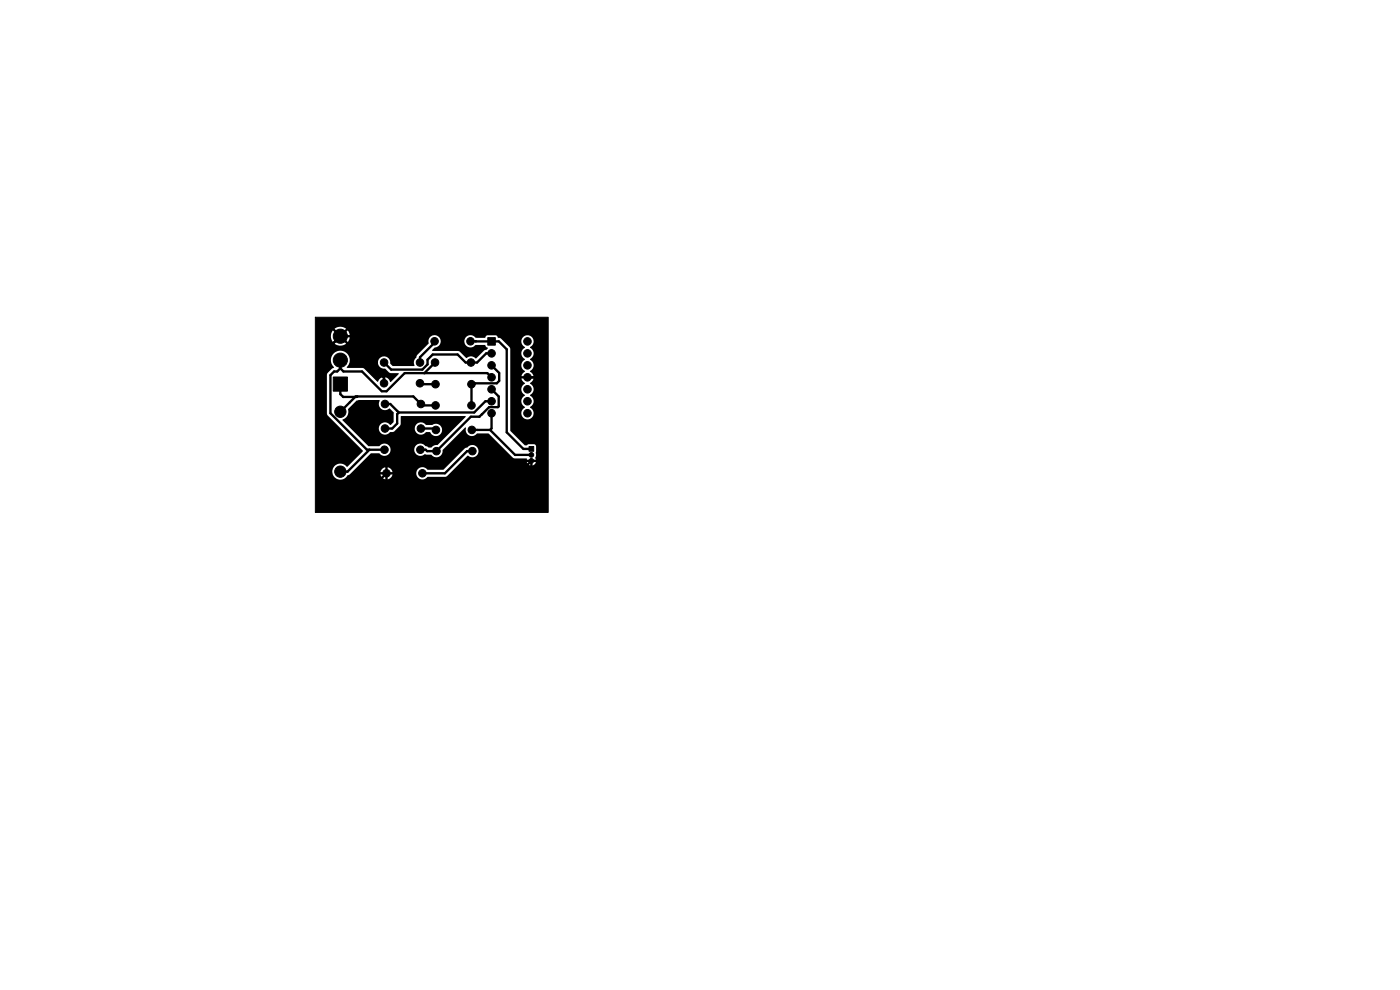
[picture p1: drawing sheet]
<svg xmlns="http://www.w3.org/2000/svg" width="297mm" height="210mm" viewBox="0 0 297 210" stroke-linecap="round" stroke-linejoin="round" font-family="sans-serif">
<g fill="#000" stroke="#000" stroke-width=".21">
<path d="M103.5 71.6h1.6v1.6h-1.6zM70.7 80h3v3h-3zM112.2 94.7h1v1h-1z"/>
<circle cx="72.2" cy="71.3" r="1.5"/>
<circle cx="72.2" cy="76.4" r="1.5"/>
<circle cx="81.5" cy="76.9" r=".8"/>
<circle cx="89.1" cy="76.9" r=".8"/>
<circle cx="92.2" cy="72.4" r=".8"/>
<circle cx="92.3" cy="76.9" r=".8"/>
<circle cx="99.8" cy="72.4" r=".8"/>
<circle cx="99.9" cy="76.9" r=".8"/>
<circle cx="104.3" cy="75" r=".8"/>
<circle cx="104.3" cy="77.5" r=".8"/>
<circle cx="111.9" cy="77.5" r=".8"/>
<circle cx="111.9" cy="75" r=".8"/>
<circle cx="111.9" cy="72.4" r=".8"/>
<circle cx="72.2" cy="87.3" r="1.2"/>
<circle cx="81.5" cy="81.3" r=".8"/>
<circle cx="81.6" cy="95.4" r=".8"/>
<circle cx="81.7" cy="85.7" r=".8"/>
<circle cx="81.7" cy="90.9" r=".8"/>
<circle cx="89.1" cy="81.3" r=".8"/>
<circle cx="89.2" cy="95.4" r=".8"/>
<circle cx="89.3" cy="85.7" r=".8"/>
<circle cx="89.3" cy="90.9" r=".8"/>
<circle cx="92.4" cy="81.5" r=".8"/>
<circle cx="92.4" cy="86" r=".8"/>
<circle cx="92.5" cy="91.2" r=".8"/>
<circle cx="92.6" cy="95.7" r=".8"/>
<circle cx="100" cy="81.5" r=".8"/>
<circle cx="100" cy="86" r=".8"/>
<circle cx="100.1" cy="91.2" r=".8"/>
<circle cx="100.2" cy="95.7" r=".8"/>
<circle cx="104.3" cy="80" r=".8"/>
<circle cx="104.3" cy="82.6" r=".8"/>
<circle cx="104.3" cy="85.1" r=".8"/>
<circle cx="104.3" cy="87.7" r=".8"/>
<circle cx="111.9" cy="85.1" r=".8"/>
<circle cx="111.9" cy="87.7" r=".8"/>
<circle cx="111.9" cy="82.6" r=".8"/>
<circle cx="111.9" cy="80" r=".8"/>
<circle cx="112.7" cy="96.5" r=".5"/>
<circle cx="112.7" cy="97.8" r=".5"/>
<circle cx="72.2" cy="100" r="1.2"/>
<circle cx="82" cy="100.4" r=".8"/>
<circle cx="89.6" cy="100.4" r=".8"/>
</g>
<g fill="none" stroke="#000" stroke-width=".5">
<path d="M72.2 76.4v1.7M72.2 78.1l.7 .7h3.9l4.2 4.2h1l3.8-3.8h17.6l.9 .8M72.2 78.1l-.7 .7h-.6l-.8 .8v8.1l7.7 7.7h3.8M79.9 70.2v8.4l1.6 1.6v1.1M92.2 72.4v.3l-3.1 3.1v1.1M92.3 76.9l-2.3 2.3M99.8 72.4h6l1.7 1.7v17.6l3.5 3.5h1.7M100.9 72.4h.1M104.3 77.5l1.6 1.6v1.7l-.5 .5h-4.6l-.8 .8v3.9M104.3 75h-1.1l-2 1.9h-2.4l-1.7-1.7h-5.3l-1.1 1.1v1l-1.1 1.1h-6.6l-1.5-1.5M72.2 81.5v2.1l.6 .6 3-.1M78.4 95.4l-4.7 4.7h-1.5"/>
<path d="M81.7 85.7h1.1l1.8 1.8M84.6 87.5l-.3 .3v2l-1.1 1.1h-1.5M89.1 81.3l.2 .2h3.1M89.3 90.9h2.9l.3 .3M92.4 86h-2.8l-1.9-1.9h-12.3l-3.2 3.3M100 81.5h.6M100.1 91.2h3.9M100.2 95.7h-1.1l-4.7 4.7h-4.8M102.2 87.9h.1M104 87.7h.3v3.2l-.3 .3M104 91.2l5.3 5.3h3.4M104.3 82.6l1.5 1.5v2.1l-.2 .2h-1.8l-2.1 2h-1.8l-7.3 7.3h-2l-.3-.3h-1.1"/>
<path d="M104.3 85.1h-1.3l-2.4 2.4h-16M111.9 80h2l1.4-1.4v-7.6l-1.9-1.9h-32.4l-2.2 2.2h-6.6l-4.2 4.2v25.5l2 2h37.5l5.2-5.2M82 100.4l-2.3 2.3v.3"/>
</g>
<path d="M90 79.2h.1" fill="none" stroke="#000" stroke-width=".25"/>
<path d="M66.9 67.4l49.3-.1 .1 .1-.1 41.3h-49.2l-.1-21.1h2.4l.2 .5 7.5 7.5v.2l-3.4 3.2a1.72 1.72 0 0 0-2.6 0 1.72 1.72 0 0 0 .3 2.6 1.72 1.72 0 0 0 2.5-.8l.9-.7h6.8v.5l-.8 .1 .2 .4 .3 .3 .5 .3 .1-.9h.4v.9l.8-.5 .3-.5h-.8l-.1-.3h5.9a1.35 1.35 0 0 0 1 1.2 1.35 1.35 0 0 0 1.4-.4l4-.1 4.5-4.4a1.43 1.43 0 0 0 2.3-1 1.43 1.43 0 0 0-1-1.2 1.43 1.43 0 0 0-1.5 .5l-.4 .1-4.5 4.5h-3.4a1.31 1.31 0 0 0-1.5-.4 1.31 1.31 0 0 0-.9 1.2h-5.9l.1-.3h.8l-.5-.7-.6-.3v.8l-.1 .1h-.3l-.1-.9-.5 .3-.5 .7h-6l4-3.9h1.8a1.32 1.32 0 0 0 2 .1 1.32 1.32 0 0 0-.1-2 1.32 1.32 0 0 0-2 .3h-2.3l-5.4-5.4v-.2a1.81 1.81 0 0 0 1.2-2.3l1.8-1.7 4.7-.1 .1 .1a1.34 1.34 0 0 0 .4 1.8 1.34 1.34 0 0 0 1.8-.2l.8 .9v2l-.7 .6a1.34 1.34 0 0 0-2-.3 1.34 1.34 0 0 0 0 2.1 1.34 1.34 0 0 0 2-.2l.7-.1 .8-.7h3.7a1.35 1.35 0 0 0 .9 1.2 1.35 1.35 0 0 0 1.5-.4h.8a1.32 1.32 0 0 0 1.9 .7 1.32 1.32 0 0 0 .5-1.9 1.32 1.32 0 0 0-1.9-.4h-1.4a1.31 1.31 0 0 0-1.4-.4 1.31 1.31 0 0 0-.9 1.2h-3.7l.7-.8v-1.8h13.7l.1 .2-6 5.9a1.53 1.53 0 0 0-1.3 .5h-.5l-.6-.3a1.36 1.36 0 0 0-1.8-.3 1.36 1.36 0 0 0-.6 1.8 1.43 1.43 0 0 0 2.2 .2l1.3 .2a1.37 1.37 0 0 0 1.6 .4 1.37 1.37 0 0 0 .8-1.5l4.7-4.7h.2a1.36 1.36 0 0 0 .7 1.7 1.36 1.36 0 0 0 1.7-.4h2.5l5.1 5.1 2.9 .2 .1 .2 .6 .1-.1 .4h-.5l.2 .5 .5 .2v-.5l.4-.1 .1 .6h.1l.6-.7h-.6v-.3l.1-.2h.5l-.2-.4 .2-.6v-2l-.4-.3h-1.2l-.3 .3h-.5l-3-3.1v-3.7h2.3v.2a1.33 1.33 0 0 0 2.2 .7 1.33 1.33 0 0 0-.4-2.2 1.43 1.43 0 0 0 0-2.6 1.42 1.42 0 0 0 .8-1.2 1.42 1.42 0 0 0-.8-1.3l.5-.4 .3-.6-.9-.1v-.4h.9l-.3-.6-.5-.4a1.42 1.42 0 0 0 .8-1.3 1.42 1.42 0 0 0-.8-1.3 1.42 1.42 0 0 0 .8-1.2 1.42 1.42 0 0 0-.8-1.3 1.34 1.34 0 0 0 .6-2.1 1.34 1.34 0 0 0-2.2 0 1.34 1.34 0 0 0 .6 2.1 1.42 1.42 0 0 0-.8 1.3 1.42 1.42 0 0 0 .8 1.2 1.42 1.42 0 0 0-.8 1.3 1.42 1.42 0 0 0 .8 1.3l-.5 .4-.3 .6 .9 .1v.4h-.9l.3 .6 .5 .4a1.42 1.42 0 0 0-.8 1.3 1.42 1.42 0 0 0 .8 1.3 1.42 1.42 0 0 0-.8 1.2 1.42 1.42 0 0 0 .8 1.3l-.6 .6-.2 .7h-2.3v-13.6l-.2-.5-1.8-1.7-.7-.3-.4-.5h-1.8l-.5 .6-1.9-.1a1.36 1.36 0 0 0-1.9-.3 1.36 1.36 0 0 0-.3 1.9 1.43 1.43 0 0 0 2.2 0h1.9l.6 .7-.3 .3-.5 .2-1.7 1.6h-.1a1.56 1.56 0 0 0-2-.1l-1.3-1.2-.4-.3h-5.5v-.1l.6-.6a1.33 1.33 0 0 0 1.1-1.6 1.33 1.33 0 0 0-1.7-1 1.33 1.33 0 0 0-.8 1.8l-2.3 2.3-.3 .5a1.87 1.87 0 0 0-.4 1.9l-4.6 .1-.5-.5a1.33 1.33 0 0 0-1.2-1.6 1.33 1.33 0 0 0-1.4 1.4 1.33 1.33 0 0 0 1.5 1.2l1 .9 1.9 .1-1.7 1.8h-.2a1.32 1.32 0 0 0-1-1l-.1 .9h-.4v-.9l-.6 .3-.5 .7-3-2.9-3.4-.1-.1-.1a2.03 2.03 0 0 0 0-2.9 2.03 2.03 0 0 0-2.9 .1 2.03 2.03 0 0 0 .1 2.9l-1.2 1-.3 .5v8.1h-2.4v-16.3h3.3l.1 .6 .3 .6 .9-.8 .3 .4-.8 .8a1.98 1.98 0 0 0 2.4 0l-.8-.8 .1-.2 .2-.2 .9 .8 .1-.1a1.99 1.99 0 0 0-.1-2.3l-.8 .8h-.2l-.2-.3 .8-.9a1.98 1.98 0 0 0-2.4 0l.8 .9-.3 .3-.9-.8-.3 .7-.1 .5h-3.3z" fill="#000"/>
<path d="M66.9 67.3h49.4v41.4h-49.4z" fill="none" stroke="#000" stroke-width=".21"/>
</svg>
